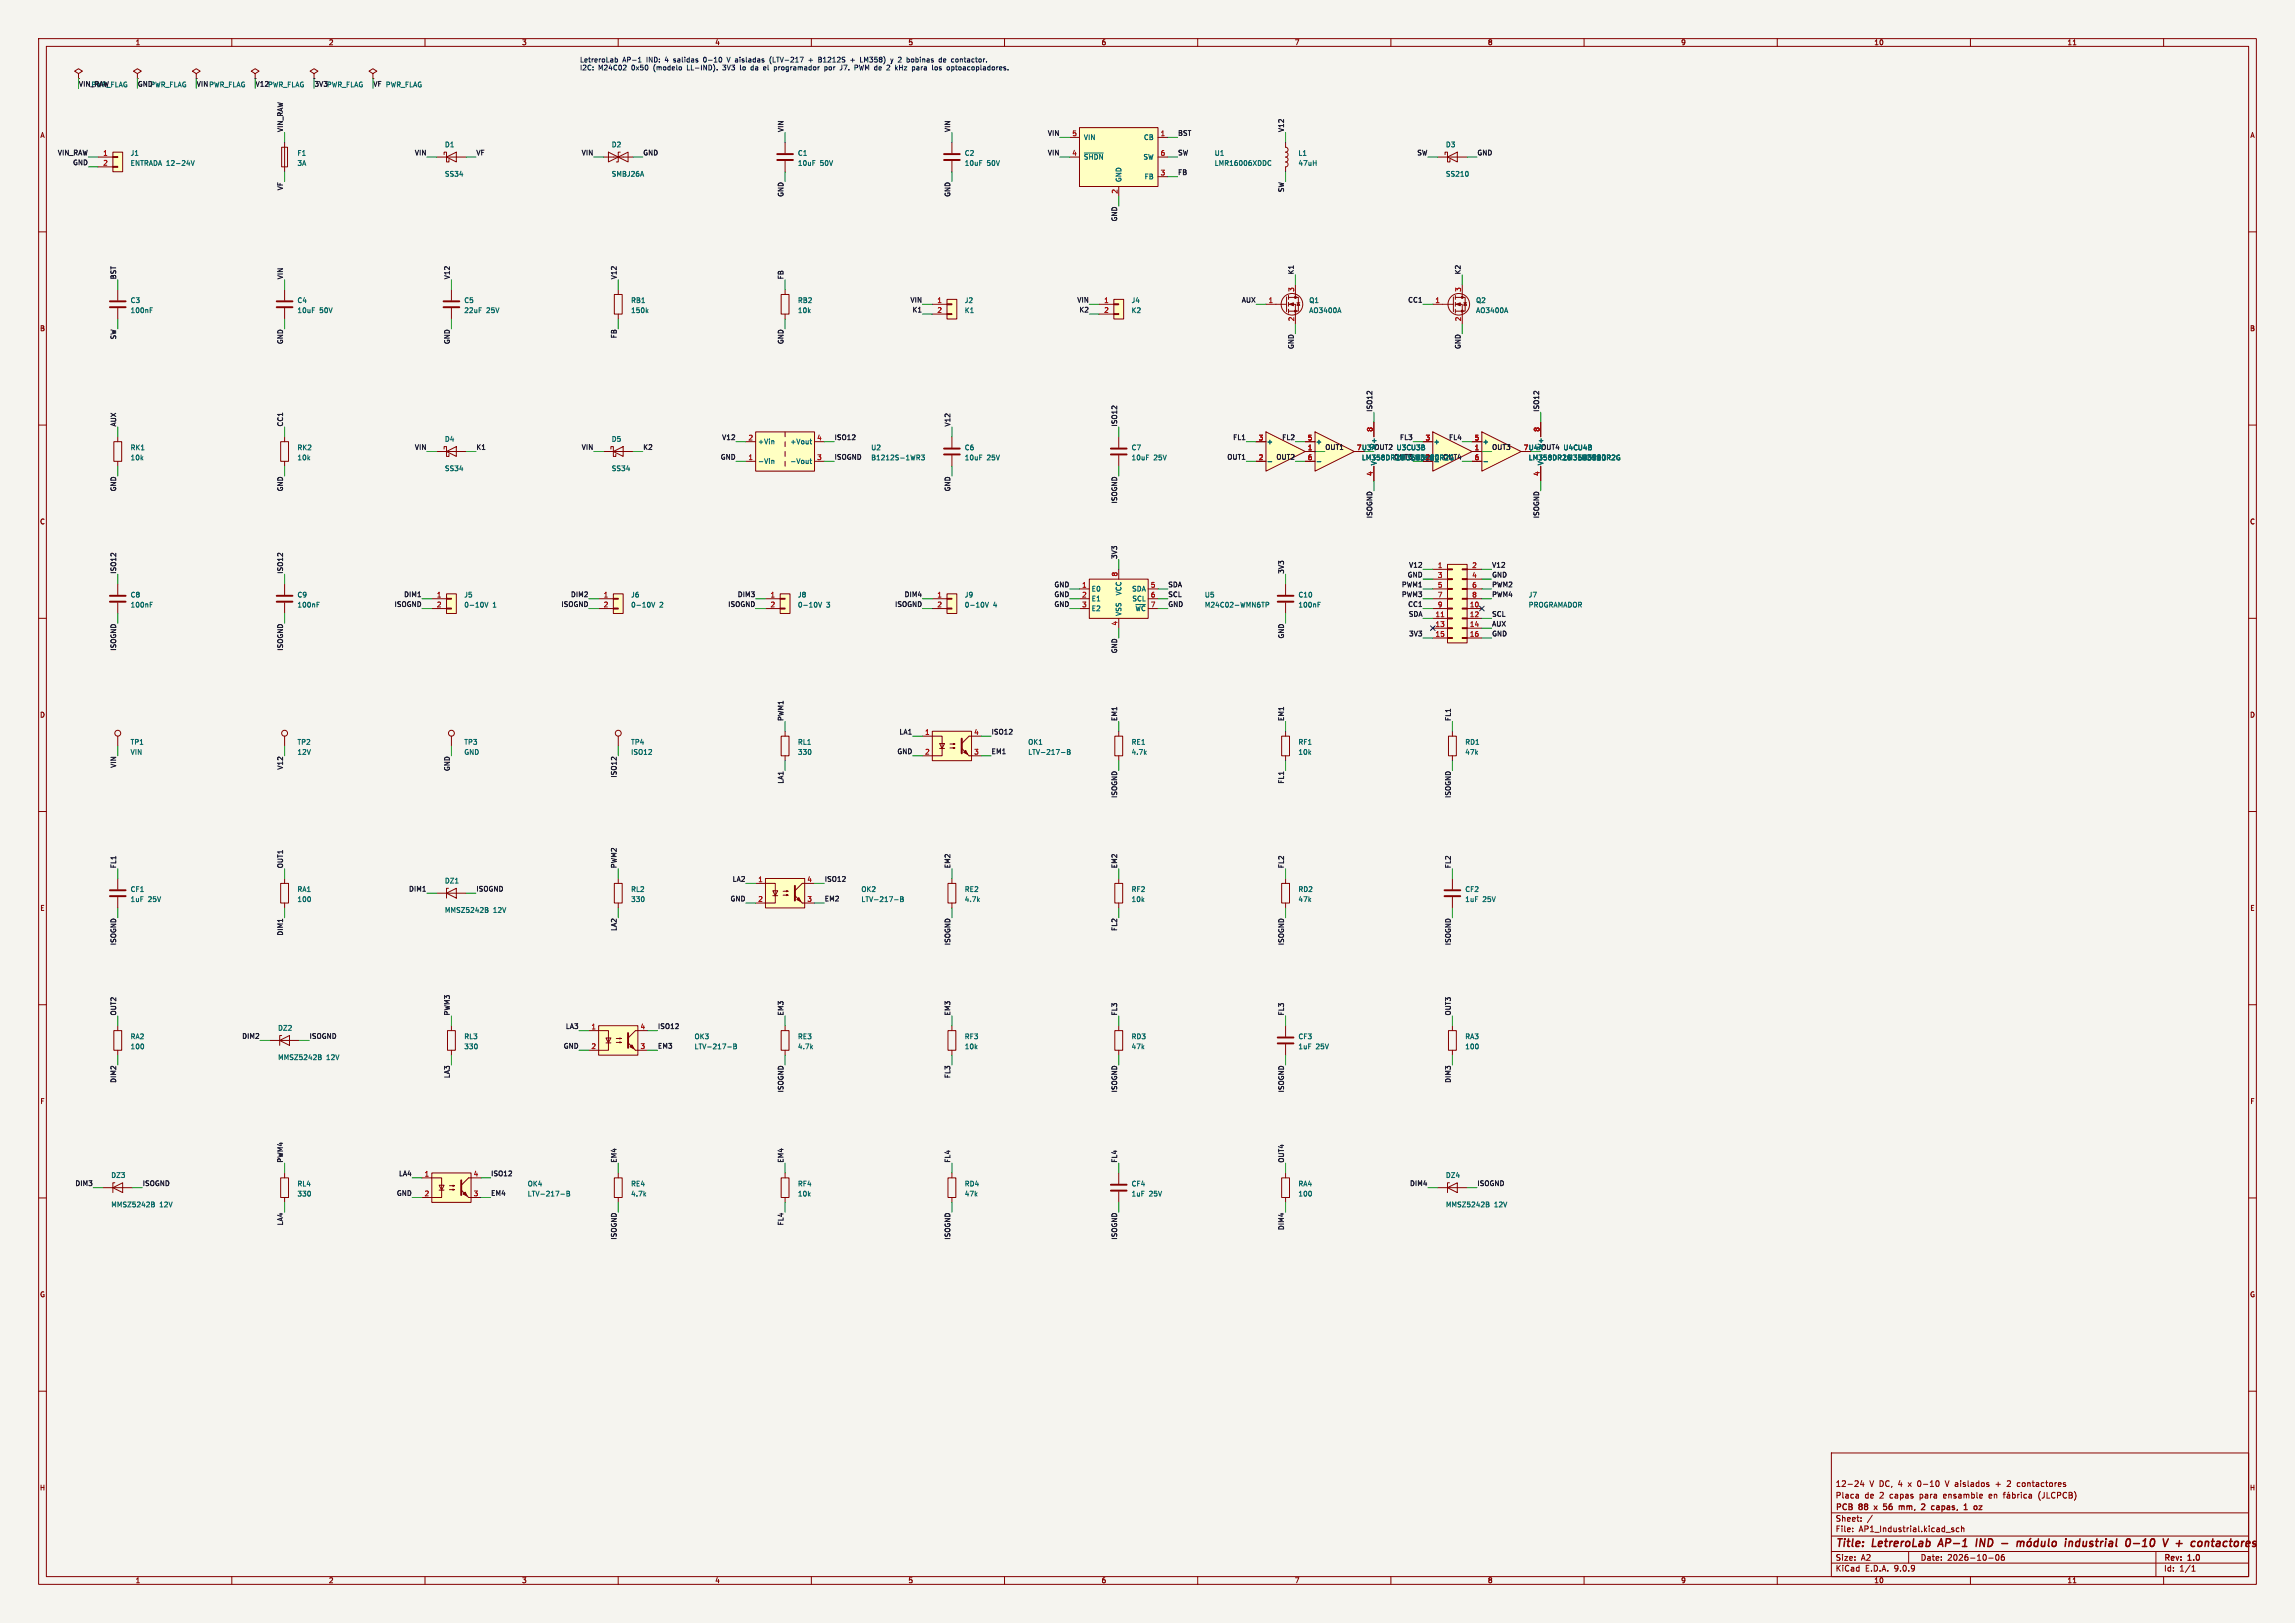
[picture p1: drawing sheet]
<svg xmlns="http://www.w3.org/2000/svg" width="594mm" height="420mm" viewBox="0 0 594 420" stroke-linecap="round" stroke-linejoin="round" font-family="sans-serif">
<defs><g id="words">
<g font-size="2.8" fill="#840000">
<text x="475" y="400.9">Title:</text>
<text x="484.7" y="400.9">LetreroLab</text>
<text x="502.7" y="400.9">AP-1</text>
<text x="513.1" y="400.9">IND</text>
<text x="520.5" y="400.9">-</text>
<text x="538.6" y="400.9">industrial</text>
<text x="555.1" y="400.9">0-10</text>
<text x="565.6" y="400.9">V +</text>
<text x="574.4" y="400.9">contactores</text>
</g>
<g font-size="2.1" fill="#840000">
<text x="475" y="388">Placa</text>
<text x="475" y="385">12-24</text>
<text x="482.6" y="388">de</text>
<text x="483.9" y="385">V DC, 4</text>
<text x="486.5" y="388">2</text>
<text x="489.3" y="388">capas</text>
<text x="494.2" y="385">x</text>
<text x="496.7" y="385">0-10</text>
<text x="497.1" y="388">para</text>
<text x="503.4" y="388">ensamble</text>
<text x="504.2" y="385">V aislados</text>
<text x="515.4" y="388">en</text>
<text x="517.4" y="385">+</text>
<text x="520.6" y="385">2</text>
<text x="523.3" y="385">contactores</text>
<text x="528.5" y="388">(JLCPCB)</text>
<text x="475" y="394">Sheet:</text>
<text x="475" y="391.2">PCB</text>
<text x="481.2" y="391.2">88</text>
<text x="485.8" y="391.2">x</text>
<text x="488.8" y="391.2">56</text>
<text x="493.4" y="391.2">mm,</text>
<text x="499.9" y="391.2">2</text>
<text x="503" y="391.2">capas,</text>
<text x="512.1" y="391.2">1</text>
<text x="475" y="396.7">File:</text>
<text x="481.1" y="396.7">AP1_Industrial.kicad_sch</text>
<text x="475" y="406.9">KiCad</text>
<text x="475" y="404.1">Size:</text>
<text x="481.7" y="404.1">A2</text>
<text x="482.7" y="406.9">E.D.A.</text>
<text x="490.3" y="406.9">9.0.9</text>
<text x="497" y="404.1">Date:</text>
<text x="504" y="404.1">2026-10-06</text>
<text x="560" y="404.3">Rev:</text>
<text x="560" y="406.9">Id:</text>
<text x="564.1" y="406.9">1/1</text>
<text x="566.4" y="404.3">1.0</text>
</g>
<g font-size="1.8" fill="#840000">
<text x="35" y="11.9">1</text>
<text x="85" y="11.9">2</text>
<text x="135" y="11.9">3</text>
<text x="185" y="11.9">4</text>
<text x="235" y="11.9">5</text>
<text x="285" y="11.9">6</text>
<text x="335" y="11.9">7</text>
<text x="385" y="11.9">8</text>
<text x="435" y="11.9">9</text>
<text x="485" y="11.9">10</text>
<text x="535" y="11.9">11</text>
<text x="10.3" y="35.9">A</text>
<text x="582.3" y="35.9">A</text>
<text x="10.3" y="85.9">B</text>
<text x="582.3" y="85.9">B</text>
<text x="361.3" y="119.3">LM358DR2G</text>
<text x="10.3" y="135.9">C</text>
<text x="582.3" y="135.9">C</text>
<text x="10.3" y="185.9">D</text>
<text x="582.3" y="185.9">D</text>
<text x="10.3" y="235.9">E</text>
<text x="582.3" y="235.9">E</text>
<text x="10.3" y="285.9">F</text>
<text x="582.3" y="285.9">F</text>
<text x="10.3" y="335.9">G</text>
<text x="582.3" y="335.9">G</text>
<text x="10.2" y="385.9">H</text>
<text x="582.2" y="385.9">H</text>
<text x="35" y="409.9">1</text>
<text x="85" y="409.9">2</text>
<text x="135" y="409.9">3</text>
<text x="185" y="409.9">4</text>
<text x="235" y="409.9">5</text>
<text x="285" y="409.9">6</text>
<text x="335" y="409.9">7</text>
<text x="385" y="409.9">8</text>
<text x="435" y="409.9">9</text>
<text x="485" y="409.9">10</text>
<text x="535" y="409.9">11</text>
</g>
<g font-size="1.8" fill="#0000c2">
<text x="150" y="16.5">LetreroLab</text>
<text x="161.1" y="16.5">AP-1</text>
<text x="167.5" y="16.5">IND:</text>
<text x="172.4" y="16.5">4</text>
<text x="174.8" y="16.5">salidas</text>
<text x="182.8" y="16.5">0-10</text>
<text x="189.1" y="16.5">V aisladas</text>
<text x="200.5" y="16.5">(LTV-217</text>
<text x="210.8" y="16.5">+</text>
<text x="213.5" y="16.5">B1212S</text>
<text x="222" y="16.5">+</text>
<text x="224.8" y="16.5">LM358)</text>
<text x="232.9" y="16.5">y</text>
<text x="235" y="16.5">2</text>
<text x="237.4" y="16.5">bobinas</text>
<text x="246" y="16.5">de</text>
<text x="249.4" y="16.5">contactor.</text>
<text x="150" y="18.5">I2C:</text>
<text x="154.9" y="18.5">M24C02</text>
<text x="163.6" y="18.5">0x50</text>
<text x="169.4" y="18.5">(modelo</text>
<text x="178.3" y="18.5">LL-IND).</text>
<text x="187.8" y="18.5">3V3</text>
<text x="192.5" y="18.5">lo</text>
<text x="195.4" y="18.5">da</text>
<text x="198.9" y="18.5">el</text>
<text x="201.8" y="18.5">programador</text>
<text x="215.1" y="18.5">por</text>
<text x="219.4" y="18.5">J7.</text>
<text x="223.3" y="18.5">PWM de</text>
<text x="232.1" y="18.5">2</text>
<text x="234.4" y="18.5">kHz</text>
<text x="239" y="18.5">para</text>
<text x="244.4" y="18.5">los</text>
<text x="248.4" y="18.5">optoacopladores.</text>
</g>
<g font-size="1.8" fill="#0f0f0f">
<text x="20.3" y="22.5">VIN_RAW</text>
<text x="35.6" y="22.5">GNDPWR_FLAG</text>
<text x="50.8" y="22.5">VINPWR_FLAG</text>
<text x="66" y="22.5">V12PWR_FLAG</text>
<text x="81.3" y="22.5">3V3PWR_FLAG</text>
<text x="96.5" y="22.5">VF PWR_FLAG</text>
<text x="73.3" y="34.3" transform="rotate(-90 73.3 34.3)">VIN_RAW</text>
<text x="202.9" y="34.3" transform="rotate(-90 202.9 34.3)">VIN</text>
<text x="246" y="34.3" transform="rotate(-90 246 34.3)">VIN</text>
<text x="271.1" y="35.2">VIN</text>
<text x="304.8" y="35.2">BST</text>
<text x="332.4" y="34.3" transform="rotate(-90 332.4 34.3)">V12</text>
<text x="14.9" y="40.3">VIN_RAW</text>
<text x="107.3" y="40.3">VIN</text>
<text x="123.2" y="40.3">VF</text>
<text x="150.4" y="40.3">VIN</text>
<text x="166.4" y="40.3">GND</text>
<text x="271.1" y="40.3">VIN</text>
<text x="304.8" y="40.3">SW</text>
<text x="366.7" y="40.3">SW</text>
<text x="382.3" y="40.3">GND</text>
<text x="18.8" y="42.8">GND</text>
<text x="304.8" y="45.4">FB</text>
<text x="73.3" y="49.4" transform="rotate(-90 73.3 49.4)">VF</text>
<text x="202.9" y="51.1" transform="rotate(-90 202.9 51.1)">GND</text>
<text x="246" y="51.1" transform="rotate(-90 246 51.1)">GND</text>
<text x="332.4" y="49.9" transform="rotate(-90 332.4 49.9)">SW</text>
<text x="289.2" y="57.4" transform="rotate(-90 289.2 57.4)">GND</text>
<text x="334.9" y="71.1" transform="rotate(-90 334.9 71.1)">K1</text>
<text x="378.1" y="71.1" transform="rotate(-90 378.1 71.1)">K2</text>
<text x="30.1" y="72.4" transform="rotate(-90 30.1 72.4)">BST</text>
<text x="73.3" y="72.4" transform="rotate(-90 73.3 72.4)">VIN</text>
<text x="116.5" y="72.4" transform="rotate(-90 116.5 72.4)">V12</text>
<text x="159.7" y="72.4" transform="rotate(-90 159.7 72.4)">V12</text>
<text x="202.9" y="72.4" transform="rotate(-90 202.9 72.4)">FB</text>
<text x="235.5" y="78.4">VIN</text>
<text x="236.1" y="80.9">K1</text>
<text x="278.7" y="78.4">VIN</text>
<text x="279.3" y="80.9">K2</text>
<text x="321.3" y="78.4">AUX</text>
<text x="364.3" y="78.4">CC1</text>
<text x="30.1" y="88" transform="rotate(-90 30.1 88)">SW</text>
<text x="73.3" y="89.2" transform="rotate(-90 73.3 89.2)">GND</text>
<text x="116.5" y="89.2" transform="rotate(-90 116.5 89.2)">GND</text>
<text x="159.7" y="87.7" transform="rotate(-90 159.7 87.7)">FB</text>
<text x="202.9" y="89.2" transform="rotate(-90 202.9 89.2)">GND</text>
<text x="334.9" y="90.4" transform="rotate(-90 334.9 90.4)">GND</text>
<text x="378.1" y="90.4" transform="rotate(-90 378.1 90.4)">GND</text>
<text x="355.3" y="106.7" transform="rotate(-90 355.3 106.7)">ISO12</text>
<text x="398.4" y="106.7" transform="rotate(-90 398.4 106.7)">ISO12</text>
<text x="30.1" y="110.5" transform="rotate(-90 30.1 110.5)">AUX</text>
<text x="73.3" y="110.5" transform="rotate(-90 73.3 110.5)">CC1</text>
<text x="186.8" y="114">V12</text>
<text x="215.9" y="114">ISO12</text>
<text x="246" y="110.5" transform="rotate(-90 246 110.5)">V12</text>
<text x="289.2" y="110.5" transform="rotate(-90 289.2 110.5)">ISO12</text>
<text x="319.1" y="114">FL1</text>
<text x="331.8" y="114">FL2</text>
<text x="362.2" y="114">FL3</text>
<text x="374.9" y="114">FL4</text>
<text x="107.3" y="116.5">VIN</text>
<text x="123.2" y="116.5">K1</text>
<text x="150.4" y="116.5">VIN</text>
<text x="166.4" y="116.5">K2</text>
<text x="186.4" y="119">GND</text>
<text x="215.9" y="119">ISOGND</text>
<text x="317.5" y="119">OUT1</text>
<text x="330.2" y="119">OUT2</text>
<text x="342.9" y="116.5">OUT1</text>
<text x="351.1" y="116.6">7 U3AOUT2 U3CU3B</text>
<text x="386.1" y="116.5">OUT3</text>
<text x="394.3" y="116.6">7 U4AOUT4 U4CU4B</text>
<text x="30.1" y="127.3" transform="rotate(-90 30.1 127.3)">GND</text>
<text x="73.3" y="127.3" transform="rotate(-90 73.3 127.3)">GND</text>
<text x="246" y="127.3" transform="rotate(-90 246 127.3)">GND</text>
<text x="289.2" y="130.4" transform="rotate(-90 289.2 130.4)">ISOGND</text>
<text x="355.3" y="134.2" transform="rotate(-90 355.3 134.2)">ISOGND</text>
<text x="398.4" y="134.2" transform="rotate(-90 398.4 134.2)">ISOGND</text>
<text x="30.1" y="148.6" transform="rotate(-90 30.1 148.6)">ISO12</text>
<text x="73.3" y="148.6" transform="rotate(-90 73.3 148.6)">ISO12</text>
<text x="289.2" y="144.8" transform="rotate(-90 289.2 144.8)">3V3</text>
<text x="332.4" y="148.6" transform="rotate(-90 332.4 148.6)">3V3</text>
<text x="364.2" y="149.5">GND</text>
<text x="364.6" y="147">V12</text>
<text x="386.1" y="149.5">GND</text>
<text x="386.1" y="147">V12</text>
<text x="104.5" y="154.6">DIM1</text>
<text x="147.7" y="154.6">DIM2</text>
<text x="190.8" y="154.6">DIM3</text>
<text x="234" y="154.6">DIM4</text>
<text x="272.8" y="152.1">GND</text>
<text x="272.8" y="154.6">GND</text>
<text x="302.3" y="154.6">SCL</text>
<text x="302.3" y="152.1">SDA</text>
<text x="362.7" y="154.6">PWM3</text>
<text x="362.7" y="152.1">PWM1</text>
<text x="386.1" y="152.1">PWM2</text>
<text x="386.1" y="154.6">PWM4</text>
<text x="102" y="157.1">ISOGND</text>
<text x="145.2" y="157.1">ISOGND</text>
<text x="188.4" y="157.1">ISOGND</text>
<text x="231.5" y="157.1">ISOGND</text>
<text x="272.8" y="157.1">GND</text>
<text x="302.3" y="157.1">GND</text>
<text x="364.3" y="157.1">CC1</text>
<text x="364.5" y="159.7">SDA</text>
<text x="386.1" y="159.7">SCL</text>
<text x="332.4" y="165.4" transform="rotate(-90 332.4 165.4)">GND</text>
<text x="364.6" y="164.8">3V3</text>
<text x="386.1" y="162.2">AUX</text>
<text x="386.1" y="164.8">GND</text>
<text x="30.1" y="168.5" transform="rotate(-90 30.1 168.5)">ISOGND</text>
<text x="73.3" y="168.5" transform="rotate(-90 73.3 168.5)">ISOGND</text>
<text x="289.2" y="169.2" transform="rotate(-90 289.2 169.2)">GND</text>
<text x="202.9" y="186.7" transform="rotate(-90 202.9 186.7)">PWM1</text>
<text x="232.7" y="190.2">LA1</text>
<text x="256.5" y="190.2">ISO12</text>
<text x="289.2" y="186.7" transform="rotate(-90 289.2 186.7)">EM1</text>
<text x="332.4" y="186.7" transform="rotate(-90 332.4 186.7)">EM1</text>
<text x="375.6" y="186.7" transform="rotate(-90 375.6 186.7)">FL1</text>
<text x="232.1" y="195.2">GND</text>
<text x="256.5" y="195.2">EM1</text>
<text x="30.1" y="198.8" transform="rotate(-90 30.1 198.8)">VIN</text>
<text x="73.3" y="199.3" transform="rotate(-90 73.3 199.3)">V12</text>
<text x="116.5" y="199.7" transform="rotate(-90 116.5 199.7)">GND</text>
<text x="159.7" y="201.3" transform="rotate(-90 159.7 201.3)">ISO12</text>
<text x="202.9" y="202.9" transform="rotate(-90 202.9 202.9)">LA1</text>
<text x="332.4" y="202.9" transform="rotate(-90 332.4 202.9)">FL1</text>
<text x="289.2" y="206.6" transform="rotate(-90 289.2 206.6)">ISOGND</text>
<text x="375.6" y="206.6" transform="rotate(-90 375.6 206.6)">ISOGND</text>
<text x="30.1" y="224.8" transform="rotate(-90 30.1 224.8)">FL1</text>
<text x="73.3" y="224.8" transform="rotate(-90 73.3 224.8)">OUT1</text>
<text x="159.7" y="224.8" transform="rotate(-90 159.7 224.8)">PWM2</text>
<text x="246" y="224.8" transform="rotate(-90 246 224.8)">EM2</text>
<text x="289.2" y="224.8" transform="rotate(-90 289.2 224.8)">EM2</text>
<text x="332.4" y="224.8" transform="rotate(-90 332.4 224.8)">FL2</text>
<text x="375.6" y="224.8" transform="rotate(-90 375.6 224.8)">FL2</text>
<text x="105.8" y="230.8">DIM1</text>
<text x="123.2" y="230.8">ISOGND</text>
<text x="189" y="233.3">GND</text>
<text x="189.5" y="228.3">LA2</text>
<text x="213.4" y="228.3">ISO12</text>
<text x="213.4" y="233.3">EM2</text>
<text x="30.1" y="244.7" transform="rotate(-90 30.1 244.7)">ISOGND</text>
<text x="73.3" y="242.2" transform="rotate(-90 73.3 242.2)">DIM1</text>
<text x="159.7" y="241" transform="rotate(-90 159.7 241)">LA2</text>
<text x="246" y="244.7" transform="rotate(-90 246 244.7)">ISOGND</text>
<text x="289.2" y="241" transform="rotate(-90 289.2 241)">FL2</text>
<text x="332.4" y="244.7" transform="rotate(-90 332.4 244.7)">ISOGND</text>
<text x="375.6" y="244.7" transform="rotate(-90 375.6 244.7)">ISOGND</text>
<text x="30.1" y="262.9" transform="rotate(-90 30.1 262.9)">OUT2</text>
<text x="116.5" y="262.9" transform="rotate(-90 116.5 262.9)">PWM3</text>
<text x="202.9" y="262.9" transform="rotate(-90 202.9 262.9)">EM3</text>
<text x="246" y="262.9" transform="rotate(-90 246 262.9)">EM3</text>
<text x="289.2" y="262.9" transform="rotate(-90 289.2 262.9)">FL3</text>
<text x="332.4" y="262.9" transform="rotate(-90 332.4 262.9)">FL3</text>
<text x="375.6" y="262.9" transform="rotate(-90 375.6 262.9)">OUT3</text>
<text x="62.6" y="268.9">DIM2</text>
<text x="80" y="268.9">ISOGND</text>
<text x="146.3" y="266.4">LA3</text>
<text x="170.2" y="266.4">ISO12</text>
<text x="145.8" y="271.4">GND</text>
<text x="170.2" y="271.4">EM3</text>
<text x="30.1" y="280.3" transform="rotate(-90 30.1 280.3)">DIM2</text>
<text x="116.5" y="279.1" transform="rotate(-90 116.5 279.1)">LA3</text>
<text x="246" y="279.1" transform="rotate(-90 246 279.1)">FL3</text>
<text x="375.6" y="280.3" transform="rotate(-90 375.6 280.3)">DIM3</text>
<text x="202.9" y="282.8" transform="rotate(-90 202.9 282.8)">ISOGND</text>
<text x="289.2" y="282.8" transform="rotate(-90 289.2 282.8)">ISOGND</text>
<text x="332.4" y="282.8" transform="rotate(-90 332.4 282.8)">ISOGND</text>
<text x="73.3" y="301" transform="rotate(-90 73.3 301)">PWM4</text>
<text x="103.2" y="304.5">LA4</text>
<text x="127" y="304.5">ISO12</text>
<text x="159.7" y="301" transform="rotate(-90 159.7 301)">EM4</text>
<text x="202.9" y="301" transform="rotate(-90 202.9 301)">EM4</text>
<text x="246" y="301" transform="rotate(-90 246 301)">FL4</text>
<text x="289.2" y="301" transform="rotate(-90 289.2 301)">FL4</text>
<text x="332.4" y="301" transform="rotate(-90 332.4 301)">OUT4</text>
<text x="19.4" y="307">DIM3</text>
<text x="36.8" y="307">ISOGND</text>
<text x="102.6" y="309.5">GND</text>
<text x="127" y="309.5">EM4</text>
<text x="364.8" y="307">DIM4</text>
<text x="382.3" y="307">ISOGND</text>
<text x="73.3" y="317.2" transform="rotate(-90 73.3 317.2)">LA4</text>
<text x="202.9" y="317.2" transform="rotate(-90 202.9 317.2)">FL4</text>
<text x="159.7" y="320.9" transform="rotate(-90 159.7 320.9)">ISOGND</text>
<text x="246" y="320.9" transform="rotate(-90 246 320.9)">ISOGND</text>
<text x="289.2" y="320.9" transform="rotate(-90 289.2 320.9)">ISOGND</text>
<text x="332.4" y="318.4" transform="rotate(-90 332.4 318.4)">DIM4</text>
</g>
<g font-size="1.8" fill="#006464">
<text x="23.5" y="22.8">PWR_FLAG</text>
<text x="33.7" y="40.5">J1</text>
<text x="76.9" y="40.5">F1</text>
<text x="115" y="38.3">D1</text>
<text x="158.2" y="38.3">D2</text>
<text x="206.4" y="40.5">C1</text>
<text x="249.6" y="40.5">C2</text>
<text x="280.4" y="36.4">VIN</text>
<text x="280.4" y="41.5">~{SHDN}</text>
<text x="295.8" y="41.5">SW</text>
<text x="296" y="36.4">CB</text>
<text x="314.3" y="40.5">U1</text>
<text x="335.9" y="40.5">L1</text>
<text x="374.1" y="38.3">D3</text>
<text x="33.7" y="43.1">ENTRADA 12-24V</text>
<text x="76.9" y="43.1">3A</text>
<text x="115" y="45.9">SS34</text>
<text x="158.2" y="45.9">SMBJ26A</text>
<text x="206.4" y="43.1">10uF</text>
<text x="212.2" y="43.1">50V</text>
<text x="249.6" y="43.1">10uF</text>
<text x="255.4" y="43.1">50V</text>
<text x="290.4" y="47.2" transform="rotate(-90 290.4 47.2)">GND</text>
<text x="296.1" y="46.6">FB</text>
<text x="314.3" y="43.1">LMR16006XDDC</text>
<text x="335.9" y="43.1">47uH</text>
<text x="374.1" y="45.9">SS210</text>
<text x="33.7" y="78.6">C3</text>
<text x="33.7" y="81.2">100nF</text>
<text x="76.9" y="78.6">C4</text>
<text x="76.9" y="81.2">10uF</text>
<text x="82.7" y="81.2">50V</text>
<text x="120" y="78.6">C5</text>
<text x="120" y="81.2">22uF</text>
<text x="125.9" y="81.2">25V</text>
<text x="163.2" y="78.6">RB1</text>
<text x="163.2" y="81.2">150k</text>
<text x="206.4" y="78.6">RB2</text>
<text x="206.4" y="81.2">10k</text>
<text x="249.6" y="78.6">J2</text>
<text x="249.6" y="81.2">K1</text>
<text x="292.8" y="78.6">J4</text>
<text x="292.8" y="81.2">K2</text>
<text x="338.7" y="81.2">AO3400A</text>
<text x="338.7" y="78.6">Q1</text>
<text x="381.9" y="81.2">AO3400A</text>
<text x="381.9" y="78.6">Q2</text>
<text x="33.7" y="116.7">RK1</text>
<text x="33.7" y="119.3">10k</text>
<text x="76.9" y="116.7">RK2</text>
<text x="76.9" y="119.3">10k</text>
<text x="115" y="114.5">D4</text>
<text x="158.2" y="114.5">D5</text>
<text x="196.1" y="115.2">+Vin</text>
<text x="204.4" y="115.2">+Vout</text>
<text x="225.4" y="119.3">B1212S-1WR3</text>
<text x="225.4" y="116.7">U2</text>
<text x="249.6" y="116.7">C6</text>
<text x="249.6" y="119.3">10uF</text>
<text x="255.4" y="119.3">25V</text>
<text x="292.8" y="116.7">C7</text>
<text x="292.8" y="119.3">10uF</text>
<text x="298.6" y="119.3">25V</text>
<text x="327.8" y="115.2">+</text>
<text x="340.5" y="115.2">+</text>
<text x="352.4" y="119.3">LM358DR2G</text>
<text x="356.5" y="116" transform="rotate(-90 356.5 116)">V+</text>
<text x="361.3" y="116.7">U3CU3B</text>
<text x="365.1" y="119.3">LM358DR2G</text>
<text x="371" y="115.2">+</text>
<text x="373.4" y="119">OUT4</text>
<text x="383.7" y="115.2">+</text>
<text x="394.3" y="116.6">7 U4A</text>
<text x="395.5" y="119.3">LM358DR2G</text>
<text x="399.6" y="116" transform="rotate(-90 399.6 116)">V+</text>
<text x="404.5" y="119.3">LM358DR2G</text>
<text x="404.5" y="116.7">U4CU4B</text>
<text x="408.2" y="119.3">LM358DR2G</text>
<text x="115" y="122.1">SS34</text>
<text x="158.2" y="122.1">SS34</text>
<text x="196.1" y="120.2">-Vin</text>
<text x="204.4" y="120.2">-Vout</text>
<text x="356.5" y="120.5" transform="rotate(-90 356.5 120.5)">V-</text>
<text x="399.6" y="120.5" transform="rotate(-90 399.6 120.5)">V-</text>
<text x="33.7" y="154.8">C8</text>
<text x="76.9" y="154.8">C9</text>
<text x="120" y="154.8">J5</text>
<text x="163.2" y="154.8">J6</text>
<text x="206.4" y="154.8">J8</text>
<text x="249.6" y="154.8">J9</text>
<text x="282.4" y="153.3">E0</text>
<text x="282.4" y="155.8">E1</text>
<text x="290.4" y="154.2" transform="rotate(-90 290.4 154.2)">VCC</text>
<text x="292.9" y="153.3">SDA</text>
<text x="293" y="155.8">SCL</text>
<text x="311.7" y="154.8">U5</text>
<text x="335.9" y="154.8">C10</text>
<text x="395.5" y="154.8">J7</text>
<text x="33.7" y="157.4">100nF</text>
<text x="76.9" y="157.4">100nF</text>
<text x="120" y="157.4">0-10V</text>
<text x="127.5" y="157.4">1</text>
<text x="163.2" y="157.4">0-10V</text>
<text x="170.7" y="157.4">2</text>
<text x="206.4" y="157.4">0-10V</text>
<text x="213.9" y="157.4">3</text>
<text x="249.6" y="157.4">0-10V</text>
<text x="257" y="157.4">4</text>
<text x="282.4" y="158.3">E2</text>
<text x="290.4" y="159.5" transform="rotate(-90 290.4 159.5)">VSS</text>
<text x="293.7" y="158.3">~{WC}</text>
<text x="311.7" y="157.4">M24C02-WMN6TP</text>
<text x="335.9" y="157.4">100nF</text>
<text x="395.5" y="157.4">PROGRAMADOR</text>
<text x="33.7" y="192.9">TP1</text>
<text x="33.7" y="195.5">VIN</text>
<text x="76.9" y="192.9">TP2</text>
<text x="76.9" y="195.5">12V</text>
<text x="120" y="192.9">TP3</text>
<text x="120" y="195.5">GND</text>
<text x="163.2" y="192.9">TP4</text>
<text x="163.2" y="195.5">ISO12</text>
<text x="206.4" y="195.5">330</text>
<text x="206.4" y="192.9">RL1</text>
<text x="266" y="192.9">OK1</text>
<text x="266" y="195.5">LTV-217-B</text>
<text x="292.8" y="192.9">RE1</text>
<text x="292.8" y="195.5">4.7k</text>
<text x="335.9" y="192.9">RF1</text>
<text x="335.9" y="195.5">10k</text>
<text x="379.1" y="192.9">RD1</text>
<text x="379.1" y="195.5">47k</text>
<text x="33.7" y="231">CF1</text>
<text x="33.7" y="233.6">1uF</text>
<text x="38.3" y="233.6">25V</text>
<text x="76.9" y="231">RA1</text>
<text x="76.9" y="233.6">100</text>
<text x="115" y="228.8">DZ1</text>
<text x="163.2" y="233.6">330</text>
<text x="163.2" y="231">RL2</text>
<text x="222.8" y="231">OK2</text>
<text x="222.8" y="233.6">LTV-217-B</text>
<text x="249.6" y="231">RE2</text>
<text x="249.6" y="233.6">4.7k</text>
<text x="292.8" y="231">RF2</text>
<text x="292.8" y="233.6">10k</text>
<text x="335.9" y="231">RD2</text>
<text x="335.9" y="233.6">47k</text>
<text x="379.1" y="231">CF2</text>
<text x="379.1" y="233.6">1uF</text>
<text x="383.7" y="233.6">25V</text>
<text x="115" y="236.4">MMSZ5242B</text>
<text x="127.6" y="236.4">12V</text>
<text x="33.7" y="269.1">RA2</text>
<text x="71.9" y="266.9">DZ2</text>
<text x="120" y="269.1">RL3</text>
<text x="179.6" y="269.1">OK3</text>
<text x="206.4" y="269.1">RE3</text>
<text x="249.6" y="269.1">RF3</text>
<text x="292.8" y="269.1">RD3</text>
<text x="335.9" y="269.1">CF3</text>
<text x="379.1" y="269.1">RA3</text>
<text x="33.7" y="271.7">100</text>
<text x="71.9" y="274.5">MMSZ5242B</text>
<text x="84.5" y="274.5">12V</text>
<text x="120" y="271.7">330</text>
<text x="179.6" y="271.7">LTV-217-B</text>
<text x="206.4" y="271.7">4.7k</text>
<text x="249.6" y="271.7">10k</text>
<text x="292.8" y="271.7">47k</text>
<text x="335.9" y="271.7">1uF</text>
<text x="340.6" y="271.7">25V</text>
<text x="379.1" y="271.7">100</text>
<text x="28.7" y="305">DZ3</text>
<text x="374.1" y="305">DZ4</text>
<text x="76.9" y="309.8">330</text>
<text x="76.9" y="307.2">RL4</text>
<text x="136.5" y="307.2">OK4</text>
<text x="136.5" y="309.8">LTV-217-B</text>
<text x="163.2" y="307.2">RE4</text>
<text x="163.2" y="309.8">4.7k</text>
<text x="206.4" y="307.2">RF4</text>
<text x="206.4" y="309.8">10k</text>
<text x="249.6" y="307.2">RD4</text>
<text x="249.6" y="309.8">47k</text>
<text x="292.8" y="307.2">CF4</text>
<text x="292.8" y="309.8">1uF</text>
<text x="297.4" y="309.8">25V</text>
<text x="335.9" y="307.2">RA4</text>
<text x="335.9" y="309.8">100</text>
<text x="28.7" y="312.6">MMSZ5242B</text>
<text x="41.3" y="312.6">12V</text>
<text x="374.1" y="312.6">MMSZ5242B</text>
<text x="386.7" y="312.6">12V</text>
</g>
<g font-size="1.8" fill="#a90000">
<text x="277.4" y="35.3">5</text>
<text x="300.3" y="35.3">1</text>
<text x="26.6" y="40.4">1</text>
<text x="277.4" y="40.4">4</text>
<text x="300.3" y="40.4">6</text>
<text x="26.6" y="42.9">2</text>
<text x="300.3" y="45.5">3</text>
<text x="289.3" y="50.2" transform="rotate(-90 289.3 50.2)">2</text>
<text x="335" y="75.6" transform="rotate(-90 335 75.6)">3</text>
<text x="378.2" y="75.6" transform="rotate(-90 378.2 75.6)">3</text>
<text x="242.5" y="78.5">1</text>
<text x="242.5" y="81">2</text>
<text x="285.7" y="78.5">1</text>
<text x="285.7" y="81">2</text>
<text x="328.2" y="78.5">1</text>
<text x="335" y="83.3" transform="rotate(-90 335 83.3)">2</text>
<text x="371.4" y="78.5">1</text>
<text x="378.2" y="83.3" transform="rotate(-90 378.2 83.3)">2</text>
<text x="355.3" y="111.8" transform="rotate(-90 355.3 111.8)">8</text>
<text x="398.5" y="111.8" transform="rotate(-90 398.5 111.8)">8</text>
<text x="193.6" y="114">2</text>
<text x="193.6" y="119.1">1</text>
<text x="211.4" y="114">4</text>
<text x="211.4" y="119.1">3</text>
<text x="325.7" y="114">3</text>
<text x="325.7" y="119.1">2</text>
<text x="338.4" y="116.6">1</text>
<text x="338.4" y="114">5</text>
<text x="338.4" y="119.1">6</text>
<text x="351.1" y="116.6">7 U3A</text>
<text x="368.9" y="114">3</text>
<text x="368.9" y="119.1">2</text>
<text x="381.6" y="116.6">1</text>
<text x="381.6" y="114">5</text>
<text x="381.6" y="119.1">6</text>
<text x="355.3" y="123.3" transform="rotate(-90 355.3 123.3)">4</text>
<text x="398.5" y="123.3" transform="rotate(-90 398.5 123.3)">4</text>
<text x="289.3" y="149.3" transform="rotate(-90 289.3 149.3)">8</text>
<text x="372" y="147.1">1</text>
<text x="372" y="149.6">3</text>
<text x="380.9" y="147.1">2</text>
<text x="380.9" y="149.6">4</text>
<text x="113" y="154.7">1</text>
<text x="156.1" y="154.7">1</text>
<text x="199.3" y="154.7">1</text>
<text x="242.5" y="154.7">1</text>
<text x="280" y="152.1">1</text>
<text x="280" y="154.7">2</text>
<text x="297.7" y="152.1">5</text>
<text x="297.7" y="154.7">6</text>
<text x="372" y="152.1">5</text>
<text x="372" y="154.7">7</text>
<text x="380.9" y="152.1">6</text>
<text x="380.9" y="154.7">8</text>
<text x="113" y="157.2">2</text>
<text x="156.1" y="157.2">2</text>
<text x="199.3" y="157.2">2</text>
<text x="242.5" y="157.2">2</text>
<text x="280" y="157.2">3</text>
<text x="289.3" y="162" transform="rotate(-90 289.3 162)">4</text>
<text x="297.7" y="157.2">7</text>
<text x="371.4" y="159.8">11</text>
<text x="372" y="157.2">9</text>
<text x="380.3" y="157.2">10</text>
<text x="380.3" y="159.8">12</text>
<text x="371.4" y="162.3">13</text>
<text x="371.4" y="164.8">15</text>
<text x="380.3" y="162.3">14</text>
<text x="380.3" y="164.8">16</text>
<text x="239.3" y="190.2">1</text>
<text x="252" y="190.2">4</text>
<text x="239.3" y="195.3">2</text>
<text x="252" y="195.3">3</text>
<text x="196.1" y="228.3">1</text>
<text x="196.1" y="233.4">2</text>
<text x="208.8" y="228.3">4</text>
<text x="208.8" y="233.4">3</text>
<text x="153" y="266.4">1</text>
<text x="165.7" y="266.4">4</text>
<text x="153" y="271.5">2</text>
<text x="165.7" y="271.5">3</text>
<text x="109.8" y="304.5">1</text>
<text x="122.5" y="304.5">4</text>
<text x="109.8" y="309.6">2</text>
<text x="122.5" y="309.6">3</text>
</g>
</g></defs>
<path d="M0 0h594v420h-594z" fill="#f5f4ef" stroke="#f5f4ef" stroke-width=".26"/>
<g fill="none" stroke="#840000" stroke-width=".26">
<path d="M10 10h574v400h-574zM12 12h570v396h-570zM50.8 19.1l1-.7-1-.6-1 .6 1 .7v1.2M60 10v2M110 10v2M160 10v2M210 10v2M260 10v2M310 10v2M360 10v2M410 10v2M460 10v2"/>
<path d="M510 10v2M536.6 11.6h.7M560 10v2M50.8 20.3h.1M10 60h2M582 60h2M10 110h2M582 110h2M10 160h2M582 160h2M10 210h2M582 210h2"/>
<path d="M10 260h2M582 260h2M10 310h2M582 310h2M10 360h2M474 376h108v32h-108zM582 360h2M474 397.5h108M474 391.5h108M479.5 396.2v.2M479.5 395.4v.2M480.8 386.7l.2 .2v.8"/>
<path d="M481 387.6l-.1 .1M481 387l-.1 .1M481.7 393.5v.2M481.7 392.7v.2M481.9 383.1l-.4 1.1h1M482.2 383.7v1M484.6 392.1l-1.3 1.9M501.5 383.2a.94 .94 0 0 1 0 1.5M503.5 383.2l.5 1.5M505.1 395.7l.6 .4-.2 .3-.4-.1M505.7 395.4h-.4l-.2 .2M507 395.4h-.4l-.3 .3 .2 .6h.5"/>
<path d="M507.7 395.5l.5-.1 .1 1M507.7 394.9v1.5M516.6 384.1h1.1M518.5 386.7h.5M519 386.2l-.3 .2v1.3M519.5 386.7h.6l.1 1M520 386.1l-.3 .2M520.1 383.2l-.6 .1M520.2 387l-.7 .3 .2 .4 .5-.1M520.3 383.8l-.8 .9h.9M520.9 386.7h.4l.3 .3-.1 .6h-.6M520.9 386.2v1.5"/>
<path d="M522.2 386.7v1M522.2 384.6l.5 .1M522.7 386.7l-.5 .3M522.7 383.7h-.5M523.2 386.2v.1M523.2 386.7v1M524.5 386.7h-.4l-.3 .3 .2 .6h.5M525.2 386.7h.5l.1 1M525.8 387l-.7 .3 .2 .4 .5-.1M527.9 386.2l-.2 .8 .2 1M60 408v2M110 408v2"/>
<path d="M160 408v2M210 408v2M260 408v2M310 408v2M360 408v2M410 408v2M460 408v2M474 404.5h108M474 401.5h108M494 401.5v3M510 408v2M514.7 403.2h1.2"/>
<path d="M516.7 402.4l.2-.1a.8 .8 0 0 1 .5 .7 .8 .8 0 0 1-.5 .8l-.4-.6zM518.7 402.3h-.5l-.2 .3v.9l.2 .3 .5-.2v-.7l-.5-.1-.2 .3M536.6 409.6h.7M558 401.5v6.5M560 408v2M567.3 406.6h.9M567.3 405.5l.4-.4v1.5"/>
</g>
<g fill="none" stroke="#840000" stroke-width=".4">
<path d="M502.5 398.2l-1 2M511.7 398.2l-.3 2M518.1 399.4h1.5M522.2 398.9l-.2 1.3M522.3 399l.5-.1 .2 .2M523 399.1a.5 .5 0 0 1 .8-.1l-.1 1.2M523 399.1l-.1 1.1M524.8 399.1l.3-.2 .6 .2v.7l-.2 .3-.5 .1-.3-.2zM525.6 398.1l-.3 .3M527.5 399h-.8l-.3 .8 .4 .4 .6-.1M527.6 398.2l-.2 2M528.5 398.9l-.1 1.2 .5 .1 .3-.2"/>
<path d="M529.3 398.9l-.1 1.3M530.4 398.2l-.3 1.7 .3 .3M531.3 399.1l.3-.2 .6 .2v.7l-.3 .3-.5 .1-.2-.2zM534.7 398.9l-.2 1.3M534.7 398.2v.2M535.6 399.1l.3-.2 .5 .1-.1 1.2M535.6 398.9l-.2 1.3M538.1 398.9l-.6 .1-.2 .2v.8l.6 .2M552.2 399.4h1.5M563.3 399.4h1.5M564.1 398.7l-.2 1.5M572.4 398.9h.7"/>
<path d="M572.7 398.2l-.2 1.7 .5 .3M573.7 399.5l-.1 .4 .2 .3"/>
</g>
<g fill="none" stroke="#840000" stroke-width=".3">
<path d="M485.1 389.7l.7 1M485.8 389.7l-.7 1M487.7 389.7l.5 .1M488.2 390.6l-.5 .1M488.3 389.2h-.7l-.1 .7M491.8 389.7l.4 .2M492.2 389.9l.2-.2 .4 .2M492.2 389.9v.8M497.3 389.3l.6-.1 .3 .3M501.4 389.7l.5 .2v.8M501.9 390.6l-.5 .1M501.9 390l-.5 .1"/>
<path d="M508.6 389.4l.2-.2v1.5M511.6 389.7h-.4l-.3 .3 .2 .6h.5"/>
</g>
<path d="M201.9 153.7h2.6v5.1h-2.6z" fill="#ffffc2"/>
<g fill="none" stroke="#840000" stroke-width=".26">
<path d="M398.8 109.2v3.8M398.8 120.7v3.8M198.1 154.9h3.8M198.1 157.5h3.8M201.9 153.7h2.6v5.1h-2.6zM201.9 154.8h1.3v.3h-1.3zM201.9 157.4h1.3v.2h-1.3zM332.7 265.4v2.8M332.7 270.3v2.8M374.9 266.7h2v5.1h-2zM375.9 265.4v1.3M375.9 271.8v1.3"/>
<path d="M331.7 304.8h2.1v5.1h-2.1zM332.7 303.5v1.3M332.7 309.9v1.3"/>
</g>
<path d="M211.8 155.8l.5 1.3 .4-1.3" fill="none" stroke="#006464" stroke-width=".26"/>
<path d="M330.7 268.5h4.1M330.7 270h4.1" fill="none" stroke="#840000" stroke-width=".51"/>
<path d="M195.6 111.8h15.2v10.1h-15.2z" fill="#ffffc2"/>
<path d="M193 114.3h2.6M193 119.4h2.6M195.6 111.8h15.2v10.1h-15.2zM203.2 111.8v1.2M203.2 114.3v1.3M203.2 116.8v1.3M203.2 119.4v1.3M210.8 114.3h2.6M210.8 119.4h2.6" fill="none" stroke="#840000" stroke-width=".26"/>
<path d="M199.8 119.2h.4l.1 .8M199.8 119.1v.9M200.1 114l.2 .2v.7M209.6 119.1h.5M209.6 114h.5M209.8 113.6v1.1l.3 .2M209.8 118.7v1.1l.3 .2M237.3 117.7h.5l.2 .3-.1 .4h-.6M237.6 118.4l.4 .6M238.5 117.7h.8l-.5 .5 .4 .2v.5h-.7" fill="none" stroke="#006464" stroke-width=".26"/>
<path d="M370.8 111.8l10.2 5-10.2 5.1z" fill="#ffffc2"/>
<path d="M66 19.1l1.1-.7-1.1-.6-1 .6 1 .7v1.2M81.3 19.1l1-.7-1-.6-1 .6 1 .7v1.2M96.5 19.1l1-.7-1-.6-1 .6 1 .7v1.2M66 20.3h.1M81.3 20.3h.1M96.5 20.3h.1M368.3 114.3h2.5M370.8 111.8l10.2 5-10.2 5.1zM381 116.8h2.5M372.1 307.3h7.6M374.6 307.3l2.6-1.2v2.5zM375.2 306.1h-.6v2.5" fill="none" stroke="#840000" stroke-width=".26"/>
<path d="M384.7 311l.6 .2v.2l-.2 .3M384.7 311.7h.4M385.1 311.7l.3 .2-.1 .3-.6 .1" fill="none" stroke="#006464" stroke-width=".26"/>
<path d="M279.4 33h20.3v15.3h-20.3z" fill="#ffffc2"/>
<g fill="none" stroke="#840000" stroke-width=".26">
<path d="M20.3 19.1l1-.7-1-.6-1 .6 1 .7v1.2M35.6 19.1l1-.7-1-.6-1.1 .6 1.1 .7v1.2M20.3 20.3h.1M35.6 20.3h.1M276.9 35.6h2.5M279.4 33h20.3v15.3h-20.3zM299.7 35.6h2.6M276.9 40.6h2.5M289.6 48.3v2.5M299.7 40.6h2.6M299.7 45.7h2.6M202.2 190.5h2v5.1h-2z"/>
<path d="M203.2 189.2v1.3M203.2 195.6v1.3M72.6 228.6h2.1v5.1h-2.1zM73.7 227.3v1.3M73.7 233.7v1.3"/>
</g>
<path d="M280.6 39.6h4.9M328.4 41.6l.5 .1M328.9 42.7l-.5 .1" fill="none" stroke="#006464" stroke-width=".26"/>
<path d="M29.2 39.4h2.5v5.1h-2.5z" fill="#ffffc2"/>
<path d="M29.2 39.4h2.5v5.1h-2.5zM246.4 36.8v2.8M25.4 40.6h3.8M25.4 43.2h3.8M29.2 40.5h1.3v.3h-1.3zM29.2 43.1h1.3v.2h-1.3zM246.4 41.7v2.8M30.5 74.9v2.8M30.5 79.8v2.8M73.7 74.9v2.8M73.7 79.8v2.8" fill="none" stroke="#840000" stroke-width=".26"/>
<path d="M49.5 41.5l.4 1.3 .4-1.3M38.9 79.6h.6M38.9 80.3h.4" fill="none" stroke="#006464" stroke-width=".26"/>
<path d="M244.3 39.9h4.1M244.3 41.4h4.1M28.4 78h4.1M28.4 79.5h4.1M71.6 78h4.1M71.6 79.5h4.1" fill="none" stroke="#840000" stroke-width=".51"/>
<path d="M241.3 189.2h10.2v7.7h-10.2z" fill="#ffffc2"/>
<g fill="none" stroke="#840000" stroke-width=".26">
<path d="M72.9 38.1h1.5v5.1h-1.5zM73.7 36.8v7.7M238.8 190.5h5v3.2M241.3 189.2h10.2v7.7h-10.2zM243.2 192.4h1.3l-.7 1.3zM243.2 193.7h1.3M243.8 193.7v1.9h-5M245.9 192.5h1.2M245.9 193.5h1.2M250.8 195.6h3.2M254 190.5h-3.2l-1.9 1.9M331.7 228.6h2.1v5.1h-2.1z"/>
<path d="M332.7 227.3v1.3M332.7 233.7v1.3"/>
</g>
<path d="M248.9 191.1v3.8" fill="none" stroke="#840000" stroke-width=".51"/>
<g fill="#840000" stroke="#840000" stroke-width=".26">
<path d="M249.4 194.7l.5-.5 .5 1z"/>
<path d="M248.9 193.7l1.9 1.9z"/>
</g>
<path d="M274.7 194.7h1M276.3 193.9h.4l.2 .3-.2 .4 .3 .4-.2 .2h-.5zM276.3 194.6h.4" fill="none" stroke="#006464" stroke-width=".26"/>
<path d="M288.3 77.5h2.5v5.1h-2.5z" fill="#ffffc2"/>
<path d="M202.2 76.2h2v5.1h-2zM203.2 74.9v1.3M284.5 78.7h3.8M288.3 77.5h2.5v5.1h-2.5zM288.3 78.6h1.3v.3h-1.3zM203.2 81.3v1.3M284.5 81.3h3.8M288.3 81.2h1.3v.2h-1.3z" fill="none" stroke="#840000" stroke-width=".26"/>
<path d="M245.1 77.5h2.5v5.1h-2.5z" fill="#ffffc2"/>
<path d="M241.3 78.7h3.8M245.1 77.5h2.5v5.1h-2.5zM245.1 78.6h1.3v.3h-1.3zM241.3 81.3h3.8M245.1 81.2h1.3v.2h-1.3zM113 231.1h7.6M115.6 231.1l2.5-1.2v2.5zM116.1 229.9h-.5v2.5" fill="none" stroke="#840000" stroke-width=".26"/>
<path d="M125.6 234.8l.6 .2 .1 .2-.3 .3M125.6 235.5h.4M126 235.5l.3 .2v.3l-.7 .1" fill="none" stroke="#006464" stroke-width=".26"/>
<path d="M198.1 227.3h10.2v7.7h-10.2z" fill="#ffffc2"/>
<g fill="none" stroke="#840000" stroke-width=".26">
<path d="M159 228.6h2v5.1h-2zM160 227.3v1.3M160 233.7v1.3M195.6 228.6h5.1v3.2M198.1 227.3h10.2v7.7h-10.2zM200 230.5h1.3l-.6 1.3zM200 231.8h1.3M200.7 231.8v1.9h-5.1M202.7 230.6h1.3M202.7 231.6h1.3M207.6 233.7h3.2M210.8 228.6h-3.2l-1.9 1.9"/>
<path d="M375.9 227.3v2.8M375.9 232.2v2.8"/>
</g>
<path d="M205.7 229.2v3.8M373.9 230.4h4.1M373.9 231.9h4.1" fill="none" stroke="#840000" stroke-width=".51"/>
<g fill="#840000" stroke="#840000" stroke-width=".26">
<path d="M206.2 232.8l.6-.5 .5 1z"/>
<path d="M205.7 231.8l1.9 1.9z"/>
</g>
<path d="M231.5 232.8h1M233.1 232h.4l.3 .3-.3 .4 .3 .4-.2 .2h-.5zM233.1 232.7h.4" fill="none" stroke="#006464" stroke-width=".26"/>
<path d="M154.9 265.4h10.2v7.7h-10.2z" fill="#ffffc2"/>
<g fill="none" stroke="#840000" stroke-width=".26">
<path d="M160 190.5v2.5M152.4 266.7h5.1v3.2M154.9 265.4h10.2v7.7h-10.2zM156.8 268.6h1.3l-.6 1.3zM156.8 269.9h1.3M157.5 269.9v1.9h-5.1M159.5 268.7h1.3M159.5 269.7h1.3M164.5 271.8h3.1M167.6 266.7h-3.1l-1.9 1.9"/>
<circle cx="160" cy="189.7" r=".76"/>
</g>
<path d="M162.6 267.3v3.8" fill="none" stroke="#840000" stroke-width=".51"/>
<g fill="#840000" stroke="#840000" stroke-width=".26">
<path d="M163.6 270.4l.5 1-1-.5z"/>
<path d="M162.6 269.9l1.9 1.9z"/>
</g>
<path d="M188.3 270.9h1M189.9 270.1h.4l.3 .3-.3 .4 .3 .4-.2 .2h-.5zM189.9 270.8h.4" fill="none" stroke="#006464" stroke-width=".26"/>
<path d="M374.6 146.1h5.1v20.3h-5.1z" fill="#ffffc2"/>
<g fill="none" stroke="#840000" stroke-width=".26">
<path d="M370.8 147.3h3.8M370.8 149.9h3.8M370.8 152.4h3.8M370.8 154.9h3.8M370.8 157.5h3.8M374.6 146.1h5.1v20.3h-5.1zM374.6 147.2h1.3v.2h-1.3zM374.6 149.7h1.3v.3h-1.3zM374.6 152.3h1.3v.2h-1.3zM374.6 154.8h1.3v.3h-1.3zM374.6 157.4h1.3v.2h-1.3zM374.6 159.9h1.3v.2h-1.3z"/>
<path d="M378.5 147.2h1.2v.2h-1.2zM378.5 149.7h1.2v.3h-1.2zM378.5 152.3h1.2v.2h-1.2zM378.5 154.8h1.2v.3h-1.2zM378.5 157.4h1.2v.2h-1.2zM378.5 159.9h1.2v.2h-1.2zM379.7 147.3h3.8M379.7 149.9h3.8M379.7 152.4h3.8M379.7 154.9h3.8M379.7 157.5h3.8M370.8 160h3.8"/>
<path d="M370.8 162.6h3.8M370.8 165.1h3.8M374.6 162.4h1.3v.3h-1.3zM374.6 165h1.3v.2h-1.3zM378.5 162.4h1.2v.3h-1.2zM378.5 165h1.2v.2h-1.2zM379.7 160h3.8M379.7 162.6h3.8M379.7 165.1h3.8M374.9 190.5h2v5.1h-2zM375.9 189.2v1.3M375.9 195.6v1.3"/>
<path d="M159 304.8h2v5.1h-2zM160 303.5v1.3M160 309.9v1.3"/>
</g>
<path d="M373 159.6h.7" fill="none" stroke="#a90000" stroke-width=".26"/>
<path d="M111.8 303.5h10.1v7.7h-10.1z" fill="#ffffc2"/>
<g fill="none" stroke="#840000" stroke-width=".26">
<path d="M29.5 114.3h2v5.1h-2zM30.5 113v1.3M30.5 119.4v1.3M72.6 114.3h2.1v5.1h-2.1zM73.7 113v1.3M73.7 119.4v1.3M355.6 109.2v3.8M355.6 120.7v3.8M30.5 151.1v2.8M30.5 156v2.8M73.7 151.1v2.8M73.7 156v2.8"/>
<path d="M332.7 151.1v2.8M332.7 156v2.8M30.5 190.5v2.5M73.7 190.5v2.5M116.8 190.5v2.5M30.5 227.3v2.8M30.5 232.2v2.8M29.5 266.7h2v5.1h-2zM30.5 265.4v1.3M30.5 271.8v1.3M69.8 269.2h7.7M72.4 269.2l2.5-1.2v2.5z"/>
<path d="M72.9 268h-.5v2.5M115.8 266.7h2.1v5.1h-2.1zM116.8 265.4v1.3M116.8 271.8v1.3M288.5 266.7h2.1v5.1h-2.1zM289.6 265.4v1.3M289.6 271.8v1.3M26.7 307.3h7.6M29.2 307.3l2.5-1.2v2.5zM29.7 306.1h-.5v2.5M72.6 304.8h2.1v5.1h-2.1zM73.7 303.5v1.3"/>
<path d="M73.7 309.9v1.3M109.2 304.8h5.1v3.2M111.8 303.5h10.1v7.7h-10.1zM113.7 306.7h1.2l-.6 1.3zM113.7 308h1.2M114.3 308v1.9h-5.1M116.3 306.8h1.3M116.3 307.8h1.3M121.3 309.9h3.2M124.5 304.8h-3.2l-1.9 1.9"/>
<circle cx="30.5" cy="189.7" r=".76"/>
<circle cx="73.7" cy="189.7" r=".76"/>
<circle cx="116.8" cy="189.7" r=".76"/>
</g>
<path d="M28.4 154.2h4.1M28.4 155.7h4.1M71.6 154.2h4.1M71.6 155.7h4.1M330.7 154.2h4.1M330.7 155.7h4.1M28.4 230.4h4.1M28.4 231.9h4.1M119.4 305.4v3.8" fill="none" stroke="#840000" stroke-width=".51"/>
<g fill="#840000" stroke="#840000" stroke-width=".26">
<path d="M120.4 308.5l.5 1-1-.5z"/>
<path d="M119.4 308l1.9 1.9z"/>
</g>
<g fill="none" stroke="#006464" stroke-width=".26">
<path d="M38.9 156.5h.4M38.9 155.8h.6M82.1 156.5h.4M82.1 155.8h.6M341.1 156.5h.5M341.1 155.8h.6M82.4 272.9l.6 .2 .1 .2-.3 .3M82.4 273.6h.4M82.8 273.6l.3 .2v.3l-.7 .1M39.2 311l.6 .2 .1 .2-.2 .3M39.2 311.7h.5M39.7 311.7l.3 .2-.1 .3-.7 .1"/>
<path d="M145.2 309h.9M146.7 308.2h.5l.2 .3-.2 .4 .3 .4-.3 .2h-.5zM146.7 308.9h.5"/>
</g>
<path d="M383.5 111.8l10.2 5-10.2 5.1z" fill="#ffffc2"/>
<path d="M381 114.3h2.5M381 119.4h2.5M383.5 111.8l10.2 5-10.2 5.1zM393.7 116.8h2.5" fill="none" stroke="#840000" stroke-width=".26"/>
<path d="M384.1 119.5h.9M419 118.5h.2v.4l-.2 .1M419.1 117.7l.1 .1" fill="none" stroke="#006464" stroke-width=".26"/>
<path d="M115.6 153.7h2.5v5.1h-2.5z" fill="#ffffc2"/>
<path d="M332.7 36.8v1.3l.5 .2 .2 .4-.2 .5-.5 .2M332.7 39.4l.5 .2 .2 .4-.2 .5-.5 .2 .5 .1 .2 .5-.2 .4-.5 .2 .5 .2 .2 .5-.2 .4-.5 .2v1.3M111.8 154.9h3.8M111.8 157.5h3.8M115.6 153.7h2.5v5.1h-2.5zM115.6 154.8h1.2v.3h-1.2zM115.6 157.4h1.2v.2h-1.2z" fill="none" stroke="#840000" stroke-width=".26"/>
<path d="M125.5 155.8l.4 1.3 .4-1.3" fill="none" stroke="#006464" stroke-width=".26"/>
<path d="M281.9 149.9h15.3v10.1h-15.3z" fill="#ffffc2"/>
<g fill="none" stroke="#840000" stroke-width=".26">
<path d="M157.5 39.4v2.5l5.1-2.5v2.5zM160.5 39.4h-.5v2.5h-.5M203.2 36.8v2.8M156.2 40.6h7.6M203.2 41.7v2.8M279.4 152.4h2.5M279.4 154.9h2.5M279.4 157.5h2.5M281.9 149.9h15.3v10.1h-15.3zM289.6 147.3v2.6M297.2 152.4h2.5M297.2 154.9h2.5"/>
<path d="M297.2 157.5h2.5M289.6 160v2.6M331.7 190.5h2.1v5.1h-2.1zM332.7 189.2v1.3M332.7 195.6v1.3M245.4 228.6h2v5.1h-2zM246.4 227.3v1.3M246.4 233.7v1.3M202.2 304.8h2v5.1h-2zM203.2 303.5v1.3M203.2 309.9v1.3"/>
</g>
<path d="M326.5 155.8h.8M327.7 156.5h.6v-.5l-.6-.2v1.3" fill="none" stroke="#006464" stroke-width=".26"/>
<path d="M201.2 39.9h4M201.2 41.4h4" fill="none" stroke="#840000" stroke-width=".51"/>
<path d="M158.7 153.7h2.6v5.1h-2.6z" fill="#ffffc2"/>
<g fill="none" stroke="#840000" stroke-width=".26">
<path d="M116.8 74.9v2.8M116.8 79.8v2.8M327.7 78.7h5.3M333 76.8v3.8M333.5 77h2.5v3.5h-2.5M333.5 78.7h1.8v5.1M333.5 76.5v1M333.5 78.2v1M335.3 73.7v3.3M335.7 78.4h.7M336 78.4l.4 .6h-.7zM333.5 80v1"/>
<path d="M154.9 154.9h3.8M154.9 157.5h3.8M158.7 153.7h2.6v5.1h-2.6zM158.7 154.8h1.3v.3h-1.3zM158.7 157.4h1.3v.2h-1.3zM245.4 304.8h2v5.1h-2zM246.4 303.5v1.3M246.4 309.9v1.3M289.6 303.5v2.8M289.6 308.4v2.8"/>
<circle cx="334.4" cy="78.7" r="2.79"/>
</g>
<path d="M346.7 79.6l.4 1.3M168.7 155.8l.4 1.3 .4-1.3" fill="none" stroke="#006464" stroke-width=".26"/>
<g fill="#840000" stroke="#840000" stroke-width=".26">
<path d="M333.8 78.7l1-.3v.7z"/>
<circle cx="335.3" cy="77" r=".25"/>
<circle cx="335.3" cy="80.5" r=".25"/>
</g>
<path d="M114.8 78h4.1M114.8 79.5h4.1M287.5 306.6h4.1M287.5 308.1h4.1" fill="none" stroke="#840000" stroke-width=".51"/>
<path d="M245.1 153.7h2.5v5.1h-2.5z" fill="#ffffc2"/>
<path d="M246.4 113v2.8M246.4 117.9v2.8M241.3 154.9h3.8M241.3 157.5h3.8M245.1 153.7h2.5v5.1h-2.5zM245.1 154.8h1.3v.3h-1.3zM245.1 157.4h1.3v.2h-1.3z" fill="none" stroke="#840000" stroke-width=".26"/>
<path d="M255 155.8l.4 1.3 .5-1.3" fill="none" stroke="#006464" stroke-width=".26"/>
<path d="M244.3 116.1h4.1M244.3 117.6h4.1" fill="none" stroke="#840000" stroke-width=".51"/>
<path d="M327.7 111.8l10.1 5-10.1 5.1z" fill="#ffffc2"/>
<path d="M325.1 114.3h2.6M325.1 119.4h2.6M327.7 111.8l10.1 5-10.1 5.1zM337.8 116.8h2.6" fill="none" stroke="#840000" stroke-width=".26"/>
<path d="M328.2 119.5h1" fill="none" stroke="#006464" stroke-width=".26"/>
<path d="M340.4 111.8l10.1 5-10.1 5.1z" fill="#ffffc2"/>
<g fill="none" stroke="#840000" stroke-width=".26">
<path d="M113 40.6h7.6M114.9 40v-.6h.7v2.5h.6v-.6M115.6 40.6l2.5-1.2v2.5zM372.1 40.6h7.6M374 40v-.6h.6v2.5h.7v-.6M374.6 40.6l2.6-1.2v2.5zM159 76.2h2v5.1h-2zM160 74.9v1.3M370.8 78.7h5.4M376.2 76.8v3.8M376.7 77h2.5v3.5h-2.5M376.7 78.7h1.8v5.1"/>
<path d="M376.7 76.5v1M376.7 78.2v1M378.5 73.7v3.3M378.8 78.4h.8M379.2 78.4l.4 .6h-.8zM160 81.3v1.3M376.7 80v1M113 116.8h7.6M114.9 116.2v-.6h.7v2.5h.6v-.6M115.6 116.8l2.5-1.2v2.5zM156.2 116.8h7.6M158.1 116.2v-.6h.6v2.5h.7v-.6"/>
<path d="M158.7 116.8l2.6-1.2v2.5zM289.6 113v2.8M289.6 117.9v2.8M325.1 114.3h2.6M325.1 119.4h2.6M337.8 114.3h2.6M337.8 119.4h2.6M337.8 116.8h2.6M340.4 111.8l10.1 5-10.1 5.1zM350.5 116.8h2.6M355.6 109.2v3.8M368.3 114.3h2.5"/>
<path d="M381 114.3h2.5M381 119.4h2.5M381 116.8h2.5M393.7 116.8h2.5M398.8 109.2v3.8M355.6 120.7v3.8M398.8 120.7v3.8M288.5 190.5h2.1v5.1h-2.1zM289.6 189.2v1.3M289.6 195.6v1.3M288.5 228.6h2.1v5.1h-2.1zM289.6 227.3v1.3"/>
<path d="M289.6 233.7v1.3M202.2 266.7h2v5.1h-2zM203.2 265.4v1.3M203.2 271.8v1.3M245.4 266.7h2v5.1h-2zM246.4 265.4v1.3M246.4 271.8v1.3"/>
<circle cx="377.6" cy="78.7" r="2.79"/>
</g>
<path d="M380 44.6v.8M389.8 79.6l.5 1.3M167.4 80.4l.3 .5M167.7 80.1l-.4 .5M328.2 119.5h1M340.9 119.5h1M384.1 119.5h.9M419 118.5h.2v.4l-.2 .1M419.1 117.7l.1 .1" fill="none" stroke="#006464" stroke-width=".26"/>
<path d="M287.5 116.1h4.1M287.5 117.6h4.1" fill="none" stroke="#840000" stroke-width=".51"/>
<g fill="#840000" stroke="#840000" stroke-width=".26">
<path d="M376.9 78.7l1.1-.3v.7z"/>
<circle cx="378.5" cy="77" r=".25"/>
<circle cx="378.5" cy="80.5" r=".25"/>
</g>
<g fill="none" stroke="#009600" stroke-width=".26">
<path d="M20.3 20.3v2.6M35.6 20.3v2.6M50.8 20.3v2.6M66 20.3v2.6M73.7 34.3v2.5M81.3 20.3v2.6M96.5 20.3v2.6M203.2 34.3v2.5M246.4 34.3v2.5M274.3 35.6h2.6M302.3 35.6h2.5M332.7 34.3v2.5"/>
<path d="M22.9 40.6h2.5M22.9 43.2h2.5M73.7 44.5v2.5M110.5 40.6h2.5M120.6 40.6h2.6M153.7 40.6h2.5M163.8 40.6h2.6M203.2 44.5v2.5M246.4 44.5v2.5M274.3 40.6h2.6M289.6 50.8v2.5M302.3 40.6h2.5"/>
<path d="M302.3 45.7h2.5M332.7 44.5v2.5M369.6 40.6h2.5M379.7 40.6h2.6M30.5 72.4v2.5M73.7 72.4v2.5M116.8 72.4v2.5M160 72.4v2.5M203.2 72.4v2.5M238.8 78.7h2.5M281.9 78.7h2.6M325.1 78.7h2.6"/>
<path d="M335.3 71.1v2.6M368.3 78.7h2.5M378.5 71.1v2.6M30.5 82.6v2.5M73.7 82.6v2.5M116.8 82.6v2.5M160 82.6v2.5M203.2 82.6v2.5M238.8 81.3h2.5M281.9 81.3h2.6M335.3 83.8v2.6M378.5 83.8v2.6"/>
<path d="M30.5 110.5v2.5M73.7 110.5v2.5M110.5 116.8h2.5M120.6 116.8h2.6M153.7 116.8h2.5M163.8 116.8h2.6M190.5 114.3h2.5M190.5 119.4h2.5M213.4 114.3h2.5M213.4 119.4h2.5M246.4 110.5v2.5M289.6 110.5v2.5"/>
<path d="M322.6 114.3h2.5M322.6 119.4h2.5M335.3 114.3h2.5M335.3 119.4h2.5M340.4 116.8h2.5M355.6 106.7v2.5M365.8 114.3h2.5M378.5 114.3h2.5M378.5 119.4h2.5M383.5 116.8h2.6M398.8 106.7v2.5M30.5 120.7v2.5"/>
<path d="M73.7 120.7v2.5M246.4 120.7v2.5M289.6 120.7v2.5M355.6 124.5v2.5M398.8 124.5v2.5M30.5 148.6v2.5M30.5 158.8v2.5M73.7 148.6v2.5M73.7 158.8v2.5M109.2 154.9h2.6M109.2 157.5h2.6M152.4 154.9h2.5"/>
<path d="M152.4 157.5h2.5M195.6 154.9h2.5M195.6 157.5h2.5M238.8 154.9h2.5M238.8 157.5h2.5M276.9 152.4h2.5M276.9 154.9h2.5M276.9 157.5h2.5M289.6 144.8v2.5M299.7 152.4h2.6M299.7 154.9h2.6M299.7 157.5h2.6"/>
<path d="M332.7 148.6v2.5M332.7 158.8v2.5M368.3 147.3h2.5M368.3 149.9h2.5M368.3 152.4h2.5M368.3 154.9h2.5M368.3 157.5h2.5M383.5 147.3h2.6M383.5 149.9h2.6M383.5 152.4h2.6M383.5 154.9h2.6M289.6 162.6v2.5"/>
<path d="M368.3 160h2.5M368.3 165.1h2.5M383.5 160h2.6M383.5 162.6h2.6M383.5 165.1h2.6M30.5 193v2.6M73.7 193v2.6M116.8 193v2.6M160 193v2.6M203.2 186.7v2.5M203.2 196.9v2.5M236.2 195.6h2.6"/>
<path d="M236.2 190.5h2.6M254 195.6h2.5M254 190.5h2.5M289.6 186.7v2.5M289.6 196.9v2.5M332.7 186.7v2.5M332.7 196.9v2.5M375.9 186.7v2.5M375.9 196.9v2.5M30.5 224.8v2.5M30.5 235v2.5M73.7 224.8v2.5"/>
<path d="M73.7 235v2.5M110.5 231.1h2.5M120.6 231.1h2.6M160 224.8v2.5M160 235v2.5M193 233.7h2.6M193 228.6h2.6M210.8 233.7h2.6M210.8 228.6h2.6M246.4 224.8v2.5M246.4 235v2.5M289.6 224.8v2.5"/>
<path d="M289.6 235v2.5M332.7 224.8v2.5M332.7 235v2.5M375.9 224.8v2.5M375.9 235v2.5M30.5 262.9v2.5M30.5 273.1v2.5M67.3 269.2h2.5M77.5 269.2h2.5M116.8 262.9v2.5M116.8 273.1v2.5M149.9 271.8h2.5"/>
<path d="M149.9 266.7h2.5M167.6 271.8h2.6M167.6 266.7h2.6M203.2 262.9v2.5M203.2 273.1v2.5M246.4 262.9v2.5M246.4 273.1v2.5M289.6 262.9v2.5M289.6 273.1v2.5M332.7 262.9v2.5M332.7 273.1v2.5M375.9 262.9v2.5"/>
<path d="M375.9 273.1v2.5M24.1 307.3h2.6M34.3 307.3h2.5M73.7 301v2.5M73.7 311.2v2.5M106.7 309.9h2.5M106.7 304.8h2.5M124.5 309.9h2.5M124.5 304.8h2.5M160 301v2.5M160 311.2v2.5M203.2 301v2.5"/>
<path d="M203.2 311.2v2.5M246.4 301v2.5M246.4 311.2v2.5M289.6 301v2.5M289.6 311.2v2.5M332.7 301v2.5M332.7 311.2v2.5M369.6 307.3h2.5M379.7 307.3h2.6"/>
</g>
<path d="M382.9 156.9l1.2 1.2M384.1 156.9l-1.2 1.2M370.2 162l1.2 1.2M371.4 162l-1.2 1.2" fill="none" stroke="#000084" stroke-width=".26"/>
<g fill="none" stroke="#0000c2" stroke-width=".26">
<path d="M159.2 14.8v1.3M159.2 15.3l.4-.1 .2 .3-.1 .5h-.5M165.2 16.1h.7M165.3 15.1l.3-.3v1.3M176.3 17.4v.6M182.3 14.9l-.2 .4 .2 .7M185.6 18v.1M187.1 16.8h.7M187.1 18l.1 .1M188.1 14.8l.5 1.3M191.6 16.8v1.1l.2 .2M194.4 17.9l.2 .2h.4"/>
<path d="M195 17.3h-.4l-.2 .2M197.8 17.3h.4v.3l-.6 .1M198.2 18.1h-.4M199.6 14.6a1.46 1.46 0 0 0 0 2M201 17.4v.5l-.2 .2M209.4 15.6h.9M209.9 15.1v1M211.9 14.8h.4l.3 .2-.3 .4 .3 .4-.2 .3h-.5zM213.5 17.3h.3l.3 .2-.1 .6h-.5M213.5 17.3v1.2M214.6 17.4v.6M217.9 16.8v1"/>
<path d="M219.2 16.8l-.5 1.3M220.2 15.6h1M220.7 15.1v1M222.4 16.8l.3 1.3 .3-.9M222.7 14.8v1.3M224.6 14.8l-.4 .9-.4-.9v1.3M232.5 14.9l.5-.1 .3 .2M238.5 17.3v.8M238.5 17.4v.1M241.4 16.8v1.1M243.1 17.5l.6 .4-.2 .2h-.4M243.6 17.3h-.3l-.2 .2"/>
<path d="M244.2 15.6l.6-.1-.1-.2-.3-.1-.2 .2 .1 .6h.4M247.3 17.3h.5M247.5 16.8v1.1l.3 .2M248.6 15.2v.9M248.9 15.2l-.3 .1"/>
</g>
<use href="#words"/>
</svg>
